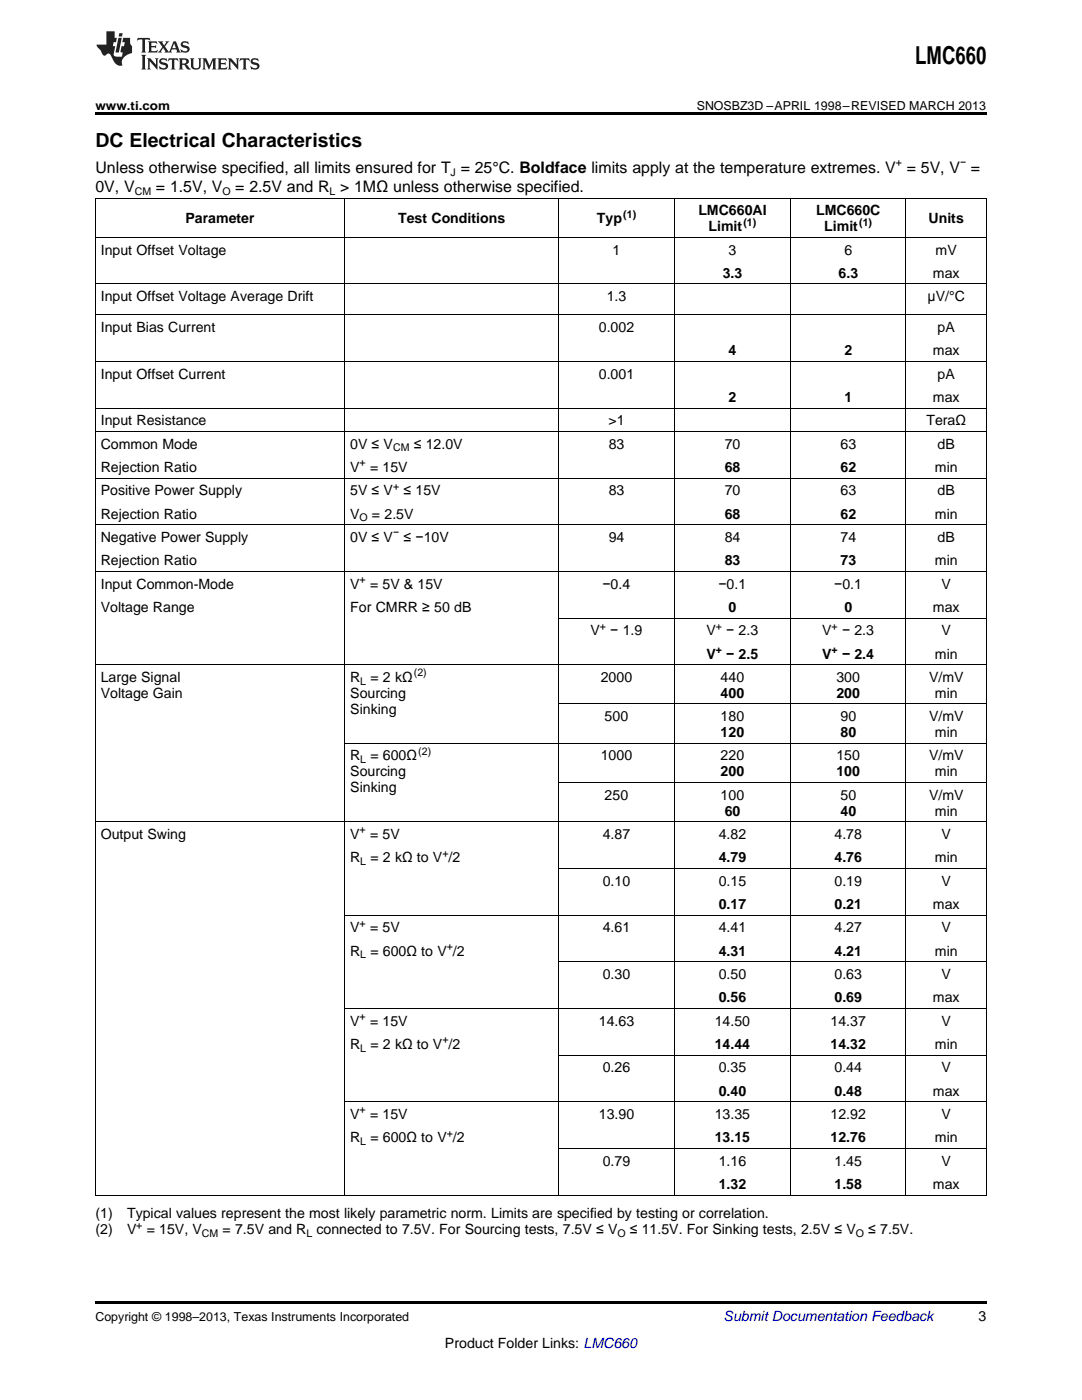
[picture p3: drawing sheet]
<svg xmlns="http://www.w3.org/2000/svg" width="216mm" height="279mm" viewBox="0 0 216 279" stroke-linecap="round" stroke-linejoin="round" font-family="sans-serif">
<defs><g id="words">
<text font-size="4.9" x="182.6" y="12.8">LMC660</text>
<text font-size="3.9" x="19" y="29.3">DC Electrical Characteristics</text>
<g font-size="3.2">
<text x="19" y="34.4">Unless otherwise specified, all limits ensured for T = 25°C. Boldface limits apply at the temperature extremes. V = 5V, V =</text>
<text x="19" y="38.3">0V, V</text>
<text x="31.1" y="38.3">= 1.5V, V</text>
<text x="47" y="38.3">= 2.5V and R &gt; 1MΩ unless otherwise specified.</text>
</g>
<g font-size="2.8">
<text x="37" y="44.6">Parameter</text>
<text x="79.4" y="44.6">Test Conditions</text>
<text x="119.1" y="44.6">Typ</text>
<text x="139.3" y="43">LMC660AI</text>
<text x="141.4" y="46.1">Limit</text>
<text x="162.8" y="43">LMC660C</text>
<text x="164.5" y="46.1">Limit</text>
<text x="185.3" y="44.6">Units</text>
<text x="20.1" y="50.8">Input Offset Voltage</text>
<text x="122.2" y="50.8">1</text>
<text x="145.4" y="50.8">3</text>
<text x="168.5" y="50.8">6</text>
<text x="186.7" y="50.8">mV</text>
<text x="144.2" y="55.5">3.3</text>
<text x="167.3" y="55.5">6.3</text>
<text x="186.2" y="55.5">max</text>
<text x="20.1" y="60.1">Input Offset Voltage Average Drift</text>
<text x="121.1" y="60.1">1.3</text>
<text x="185.1" y="60.1">μV/°C</text>
<text x="20.1" y="66.3">Input Bias Current</text>
<text x="119.5" y="66.3">0.002</text>
<text x="145.4" y="70.9">4</text>
<text x="168.5" y="70.9">2</text>
<text x="186.2" y="70.9">max</text>
<text x="187.1" y="66.3">pA</text>
<text x="20.1" y="75.6">Input Offset Current</text>
<text x="119.5" y="75.6">0.001</text>
<text x="187.1" y="75.6">pA</text>
<text x="145.4" y="80.2">2</text>
<text x="168.5" y="80.2">1</text>
<text x="186.2" y="80.2">max</text>
<text x="20.1" y="84.9">Input Resistance</text>
<text x="20.1" y="89.5">Common Mode</text>
<text x="69.9" y="89.5">0V ≤ V</text>
<text x="82.6" y="89.5">≤ 12.0V</text>
<text x="121.4" y="84.9">&gt;1</text>
<text x="121.5" y="89.5">83</text>
<text x="144.6" y="89.5">70</text>
<text x="167.7" y="89.5">63</text>
<text x="184.9" y="84.9">TeraΩ</text>
<text x="187.1" y="89.5">dB</text>
<text x="20.1" y="94.2">Rejection Ratio</text>
<text x="69.9" y="94.2">V</text>
<text x="73.8" y="94.2">= 15V</text>
<text x="144.6" y="94.2">68</text>
<text x="167.7" y="94.2">62</text>
<text x="186.5" y="94.2">min</text>
<text x="20.1" y="98.8">Positive Power Supply</text>
<text x="69.9" y="98.8">5V ≤ V</text>
<text x="80.5" y="98.8">≤ 15V</text>
<text x="121.5" y="98.8">83</text>
<text x="144.6" y="98.8">70</text>
<text x="167.7" y="98.8">63</text>
<text x="187.1" y="98.8">dB</text>
<text x="20.1" y="103.5">Rejection Ratio</text>
<text x="69.9" y="103.5">V</text>
<text x="74.2" y="103.5">= 2.5V</text>
<text x="144.6" y="103.5">68</text>
<text x="167.7" y="103.5">62</text>
<text x="186.5" y="103.5">min</text>
<text x="20.1" y="108.2">Negative Power Supply</text>
<text x="20.1" y="112.8">Rejection Ratio</text>
<text x="69.9" y="108.2">0V ≤ V</text>
<text x="80.5" y="108.2">≤ −10V</text>
<text x="121.5" y="108.2">94</text>
<text x="144.6" y="108.2">84</text>
<text x="144.6" y="112.8">83</text>
<text x="167.7" y="108.2">74</text>
<text x="167.7" y="112.8">73</text>
<text x="186.5" y="112.8">min</text>
<text x="187.1" y="108.2">dB</text>
<text x="20.1" y="117.5">Input Common-Mode</text>
<text x="69.9" y="117.5">V</text>
<text x="73.8" y="117.5">= 5V &amp; 15V</text>
<text x="120.2" y="117.5">−0.4</text>
<text x="143.4" y="117.5">−0.1</text>
<text x="166.5" y="117.5">−0.1</text>
<text x="187.9" y="117.5">V</text>
<text x="20.1" y="122.1">Voltage Range</text>
<text x="69.9" y="122.1">For CMRR ≥ 50 dB</text>
<text x="145.4" y="122.1">0</text>
<text x="168.5" y="122.1">0</text>
<text x="186.2" y="122.1">max</text>
<text x="117.8" y="126.8">V</text>
<text x="121.8" y="126.8">− 1.9</text>
<text x="141" y="126.8">V</text>
<text x="141" y="131.4">V</text>
<text x="144.9" y="126.8">− 2.3</text>
<text x="144.9" y="131.4">− 2.5</text>
<text x="164.1" y="126.8">V</text>
<text x="164.1" y="131.4">V</text>
<text x="168" y="126.8">− 2.3</text>
<text x="168" y="131.4">− 2.4</text>
<text x="186.5" y="131.4">min</text>
<text x="187.9" y="126.8">V</text>
<text x="20.1" y="136.1">Large Signal</text>
<text x="69.9" y="136.1">R</text>
<text x="73.9" y="136.1">= 2 kΩ</text>
<text x="119.9" y="136.1">2000</text>
<text x="143.8" y="136.1">440</text>
<text x="166.9" y="136.1">300</text>
<text x="185.4" y="136.1">V/mV</text>
<text x="20.1" y="139.3">Voltage Gain</text>
<text x="69.9" y="139.3">Sourcing</text>
<text x="69.9" y="142.5">Sinking</text>
<text x="120.6" y="143.9">500</text>
<text x="143.8" y="139.3">400</text>
<text x="143.8" y="143.9">180</text>
<text x="166.9" y="139.3">200</text>
<text x="167.7" y="143.9">90</text>
<text x="185.4" y="143.9">V/mV</text>
<text x="186.5" y="139.3">min</text>
<text x="143.8" y="147.1">120</text>
<text x="167.7" y="147.1">80</text>
<text x="186.5" y="147.1">min</text>
<text x="69.9" y="151.8">R</text>
<text x="69.9" y="154.9">Sourcing</text>
<text x="73.9" y="151.8">= 600Ω</text>
<text x="119.9" y="151.8">1000</text>
<text x="143.8" y="151.8">220</text>
<text x="143.8" y="154.9">200</text>
<text x="166.9" y="151.8">150</text>
<text x="166.9" y="154.9">100</text>
<text x="185.4" y="151.8">V/mV</text>
<text x="186.5" y="154.9">min</text>
<text x="69.9" y="158.1">Sinking</text>
<text x="120.6" y="159.6">250</text>
<text x="143.8" y="159.6">100</text>
<text x="167.7" y="159.6">50</text>
<text x="185.4" y="159.6">V/mV</text>
<text x="20.1" y="167.4">Output Swing</text>
<text x="69.9" y="167.4">V</text>
<text x="73.8" y="167.4">= 5V</text>
<text x="120.3" y="167.4">4.87</text>
<text x="143.4" y="167.4">4.82</text>
<text x="144.6" y="162.8">60</text>
<text x="166.5" y="167.4">4.78</text>
<text x="167.7" y="162.8">40</text>
<text x="186.5" y="162.8">min</text>
<text x="187.9" y="167.4">V</text>
<text x="69.9" y="172.1">R</text>
<text x="73.9" y="172.1">= 2 kΩ to V /2</text>
<text x="143.4" y="172.1">4.79</text>
<text x="166.5" y="172.1">4.76</text>
<text x="186.5" y="172.1">min</text>
<text x="120.3" y="176.7">0.10</text>
<text x="143.4" y="176.7">0.15</text>
<text x="166.5" y="176.7">0.19</text>
<text x="187.9" y="176.7">V</text>
<text x="143.4" y="181.4">0.17</text>
<text x="166.5" y="181.4">0.21</text>
<text x="186.2" y="181.4">max</text>
<text x="69.9" y="186.1">V</text>
<text x="69.9" y="190.7">R</text>
<text x="73.8" y="186.1">= 5V</text>
<text x="73.9" y="190.7">= 600Ω to V /2</text>
<text x="120.3" y="186.1">4.61</text>
<text x="143.4" y="186.1">4.41</text>
<text x="143.4" y="190.7">4.31</text>
<text x="166.5" y="186.1">4.27</text>
<text x="166.5" y="190.7">4.21</text>
<text x="186.5" y="190.7">min</text>
<text x="187.9" y="186.1">V</text>
<text x="120.3" y="195.4">0.30</text>
<text x="143.4" y="195.4">0.50</text>
<text x="166.5" y="195.4">0.63</text>
<text x="187.9" y="195.4">V</text>
<text x="143.4" y="200">0.56</text>
<text x="166.5" y="200">0.69</text>
<text x="186.2" y="200">max</text>
<text x="69.9" y="204.7">V</text>
<text x="69.9" y="209.3">R</text>
<text x="73.8" y="204.7">= 15V</text>
<text x="73.9" y="209.3">= 2 kΩ to V /2</text>
<text x="119.5" y="204.7">14.63</text>
<text x="142.6" y="204.7">14.50</text>
<text x="142.6" y="209.3">14.44</text>
<text x="165.7" y="204.7">14.37</text>
<text x="165.7" y="209.3">14.32</text>
<text x="186.5" y="209.3">min</text>
<text x="187.9" y="204.7">V</text>
<text x="120.3" y="214">0.26</text>
<text x="143.4" y="214">0.35</text>
<text x="166.5" y="214">0.44</text>
<text x="187.9" y="214">V</text>
<text x="143.4" y="218.7">0.40</text>
<text x="166.5" y="218.7">0.48</text>
<text x="186.2" y="218.7">max</text>
<text x="69.9" y="223.3">V</text>
<text x="69.9" y="228">R</text>
<text x="73.8" y="223.3">= 15V</text>
<text x="73.9" y="228">= 600Ω to V /2</text>
<text x="119.5" y="223.3">13.90</text>
<text x="142.6" y="223.3">13.35</text>
<text x="142.6" y="228">13.15</text>
<text x="165.7" y="223.3">12.92</text>
<text x="165.7" y="228">12.76</text>
<text x="186.5" y="228">min</text>
<text x="187.9" y="223.3">V</text>
<text x="120.3" y="232.6">0.79</text>
<text x="143.4" y="232.6">1.16</text>
<text x="166.5" y="232.6">1.45</text>
<text x="187.9" y="232.6">V</text>
<text x="143.4" y="237.3">1.32</text>
<text x="166.5" y="237.3">1.58</text>
<text x="186.2" y="237.3">max</text>
<text x="19" y="243.1">(1)</text>
<text x="25.4" y="243.1">Typical values represent the most likely parametric norm. Limits are specified by testing or correlation.</text>
<text x="19" y="246.3">(2)</text>
<text x="25.4" y="246.3">V</text>
<text x="29.3" y="246.3">= 15V, V</text>
<text x="44.4" y="246.3">= 7.5V and R</text>
<text x="63.1" y="246.3">connected to 7.5V. For Sourcing tests, 7.5V ≤ V</text>
<text x="125.7" y="246.3">≤ 11.5V. For Sinking tests, 2.5V ≤ V</text>
<text x="173.2" y="246.3">≤ 7.5V.</text>
<text x="195.3" y="263.6">3</text>
<text x="88.8" y="269">Product Folder Links: LMC660</text>
</g>
<text font-size="2.8" fill="#0000c8" x="144.4" y="263.6">Submit Documentation Feedback</text>
<g font-size="2.5">
<text x="19" y="21.9">www.ti.com</text>
<text x="139" y="21.9">SNOSBZ3D –APRIL 1998–REVISED MARCH 2013</text>
<text x="19" y="263.6">Copyright © 1998–2013, Texas Instruments Incorporated</text>
</g>
<g font-size="2.1">
<text x="89.9" y="35.1">J</text>
<text x="178.8" y="33.2">+</text>
<text x="191.6" y="33.2">−</text>
<text x="26.9" y="38.9">CM</text>
<text x="44.4" y="38.9">O</text>
<text x="65.8" y="38.9">L</text>
<text x="124.4" y="43.4">(1)</text>
<text x="148.3" y="45">(1)</text>
<text x="171.4" y="45">(1)</text>
<text x="71.8" y="93.1">+</text>
<text x="78.4" y="90.1">CM</text>
<text x="78.4" y="97.7">+</text>
<text x="71.8" y="104.1">O</text>
<text x="78.4" y="107">−</text>
<text x="71.8" y="116.3">+</text>
<text x="119.7" y="125.7">+</text>
<text x="142.8" y="125.7">+</text>
<text x="165.9" y="125.7">+</text>
<text x="142.8" y="130.3">+</text>
<text x="165.9" y="130.3">+</text>
<text x="71.9" y="136.7">L</text>
<text x="82.6" y="135">(2)</text>
<text x="71.9" y="152.3">L</text>
<text x="83.5" y="150.6">(2)</text>
<text x="71.8" y="166.3">+</text>
<text x="71.9" y="172.6">L</text>
<text x="88.3" y="171">+</text>
<text x="71.8" y="184.9">+</text>
<text x="71.9" y="191.3">L</text>
<text x="89.1" y="189.6">+</text>
<text x="71.8" y="203.6">+</text>
<text x="71.9" y="209.9">L</text>
<text x="88.3" y="208.2">+</text>
<text x="71.8" y="222.2">+</text>
<text x="89.1" y="226.8">+</text>
<text x="71.9" y="228.5">L</text>
<text x="27.2" y="245.2">+</text>
<text x="40.3" y="246.9">CM</text>
<text x="61.1" y="246.9">L</text>
<text x="123.2" y="246.9">O</text>
<text x="170.8" y="246.9">O</text>
</g>
</g></defs>
<path d="M19 22.5h177.8v.5h-177.8zM19 61.4h.2v1.5h-.2zM111.4 61.4h.1v1.5h-.1zM134.5 61.4h.1v1.5h-.1zM157.6 61.4h.1v1.5h-.1zM180.7 61.4h.1v1.5h-.1zM196.7 61.4h.1v1.5h-.1zM19 259.7h177.8v.5h-177.8z" fill="#000"/>
<g fill="none" stroke="#000" stroke-width=".2">
<path d="M19 39.5h177.8M19.1 39.6v198.9M68.8 39.6v198.9M111.4 39.6v21.8M134.6 39.6v21.8M157.7 39.6v21.8M180.8 39.6v21.8M196.8 39.6v21.8M19 56.7h177.8M19 47.4h177.8M19 72.1h177.8M19 62.8h177.8"/>
<path d="M111.4 62.9v175.6M134.6 62.9v175.6M157.7 62.9v175.6M180.8 62.9v175.6M196.8 62.9v175.6M19 95.4h177.8M19 86.1h177.8M19 81.4h177.8M19 114h177.8M19 104.7h177.8M19 132.7h177.8M111.5 123.3h85.3"/>
<path d="M68.8 148.3h128M111.5 156.2h85.3M111.5 140.5h85.3M19 164h177.8M111.5 173.3h85.3M68.8 182.6h128M111.5 191.9h85.3M68.8 219.9h128M68.8 201.2h128M111.5 210.6h85.3M19 238.5h177.8M111.5 229.2h85.3"/>
</g>
<g fill="#231f20">
<path d="M27.5 7.6l-.1 .5 .4-.2h.6v.1v2.1l-.2 .4h1l-.3-.4v-2.1l.1-.1h.5l.5 .2-.2-.5zM29.5 8.3l.2 .3v1.5l-.2 .4h1.8l.2-.6a1.04 1.04 0 0 1-1.3 .2v-.7h.6l.3 .2v-.6l-.3 .2h-.6v-.6l.8-.1 .4 .3-.2-.5zM31.5 8.3l.9 1.1-.9 1.1h.8l-.2-.2 .5-.7 .4 .7-.2 .2h1.5l-.1-.2 .1-.4h.9l.1 .4-.2 .2h1l-.3-.3-.7-1.9h-.5l-.9 2-.8-1 .9-1h-.8l.1 .3-.3 .5-.4-.6 .2-.2zM34.7 8.6l.4 1h-.7zM36.3 8.4a.63 .63 0 0 0-.2 .7 .63 .63 0 0 0 .6 .4l.6 .2 .1 .2a.75 .75 0 0 1-.7 .4 .75 .75 0 0 1-.6-.5l.1 .7 .1-.1a1.11 1.11 0 0 0 1.5-.6 1.13 1.13 0 0 0-1.2-.8l-.1-.4a1.04 1.04 0 0 1 1.2 .2l-.2-.5-.1 .1-.5-.2zM28.2 10.9l.2 .4v2.2l-.2 .4h1l-.3-.4v-2.2l.3-.4zM29.3 11.6l.3 .4v1.5l-.3 .4h.8l-.2-.4v-1.3l1.5 1.7v-1.9l.2-.4h-.7l.2 .4v.9l-1.1-1.3zM32 11.8a.62 .62 0 0 0-.2 .7 .62 .62 0 0 0 .6 .4l.6 .1 .1 .3a.76 .76 0 0 1-.7 .3 .76 .76 0 0 1-.6-.4l.1 .7 .1-.1a1.11 1.11 0 0 0 1.5-.6 1.13 1.13 0 0 0-1.2-.8l-.1-.4a1.04 1.04 0 0 1 1.2 .2l-.2-.6-.1 .1-.5-.1zM33.7 11.6l-.2 .6a.61 .61 0 0 1 .8-.3v1.6l-.2 .4h.9l-.2-.4v-1.6a.63 .63 0 0 1 .8 .3l-.2-.6zM35.6 11.6l.3 .4v1.5l-.3 .4h1l-.2-.2v-.8l.5 .2a.76 .76 0 0 0 1.2 .7l-1-1a.58 .58 0 0 0 .6-.5 .58 .58 0 0 0-.5-.6zM36.4 11.9h.1a.45 .45 0 0 1 .5 .1 .45 .45 0 0 1 .1 .5l-.7 .2zM37.9 11.6l.2 .2a2.17 2.17 0 0 0 .3 1.9 .99 .99 0 0 0 1.6-.6v-1.1l.2-.4h-.7l.2 .2a1.92 1.92 0 0 1-.2 1.8 .6 .6 0 0 1-.9-.5v-1.1l.2-.4zM40.4 11.6l.2 .4v1.5l-.2 .4h.7l-.2-.4v-1.4l.8 1.8 .8-1.8v1.4l-.2 .4h.9l-.2-.4v-1.5l.2-.4h-.8l-.6 1.5-.6-1.5zM43.4 11.6l.2 .4v1.5l-.2 .4h1.8l.2-.6a1.04 1.04 0 0 1-1.3 .1v-.6h.5l.4 .2v-.6l-.4 .2h-.5v-.7h.8l.3 .3-.1-.6zM45.5 11.6l.2 .4v1.5l-.2 .4h.7l-.2-.4v-1.3l1.5 1.7v-1.9l.2-.4h-.7l.2 .4v.9l-1.1-1.3zM47.9 11.6l-.1 .6a.61 .61 0 0 1 .8-.3v1.6l-.3 .4h1l-.3-.4 .1-1.6a.63 .63 0 0 1 .7 .3l-.1-.6zM50.2 11.8a.62 .62 0 0 0-.2 .7 .62 .62 0 0 0 .6 .4l.6 .1 .2 .3a.76 .76 0 0 1-.8 .3 .76 .76 0 0 1-.6-.4l.1 .7 .2-.1a1.11 1.11 0 0 0 1.5-.6 1.13 1.13 0 0 0-1.3-.8l-.1-.4a1.04 1.04 0 0 1 1.2 .2l-.1-.6-.2 .1-.5-.1z"/>
<path d="M21.2 6.3v2.6h-1.9l.1 .4 .7 .9a.91 .91 0 0 0 1 .8 .56 .56 0 0 1 .5-.3 .56 .56 0 0 1 .5 .3l.4 .8a1.53 1.53 0 0 0 1.9 1.2 1.54 1.54 0 0 1 1-2.1l.9-.3v-1.4a1.52 1.52 0 0 1-.3-1.6h-1.4l-.2 .8h.5l-.2 .8h-.4l-.2 1v.2l.4 .1-.2 .8a1.93 1.93 0 0 1-1.6-.3l.3-1.8h-.5l.2-.8h.4l.2-.8h-.4v-1.3zM23.6 7.6l-.6 2.9h.7l.6-2.9zM23.8 6.6l-.1 .7h.6l.2-.7z"/>
</g>
<use href="#words"/>
</svg>
